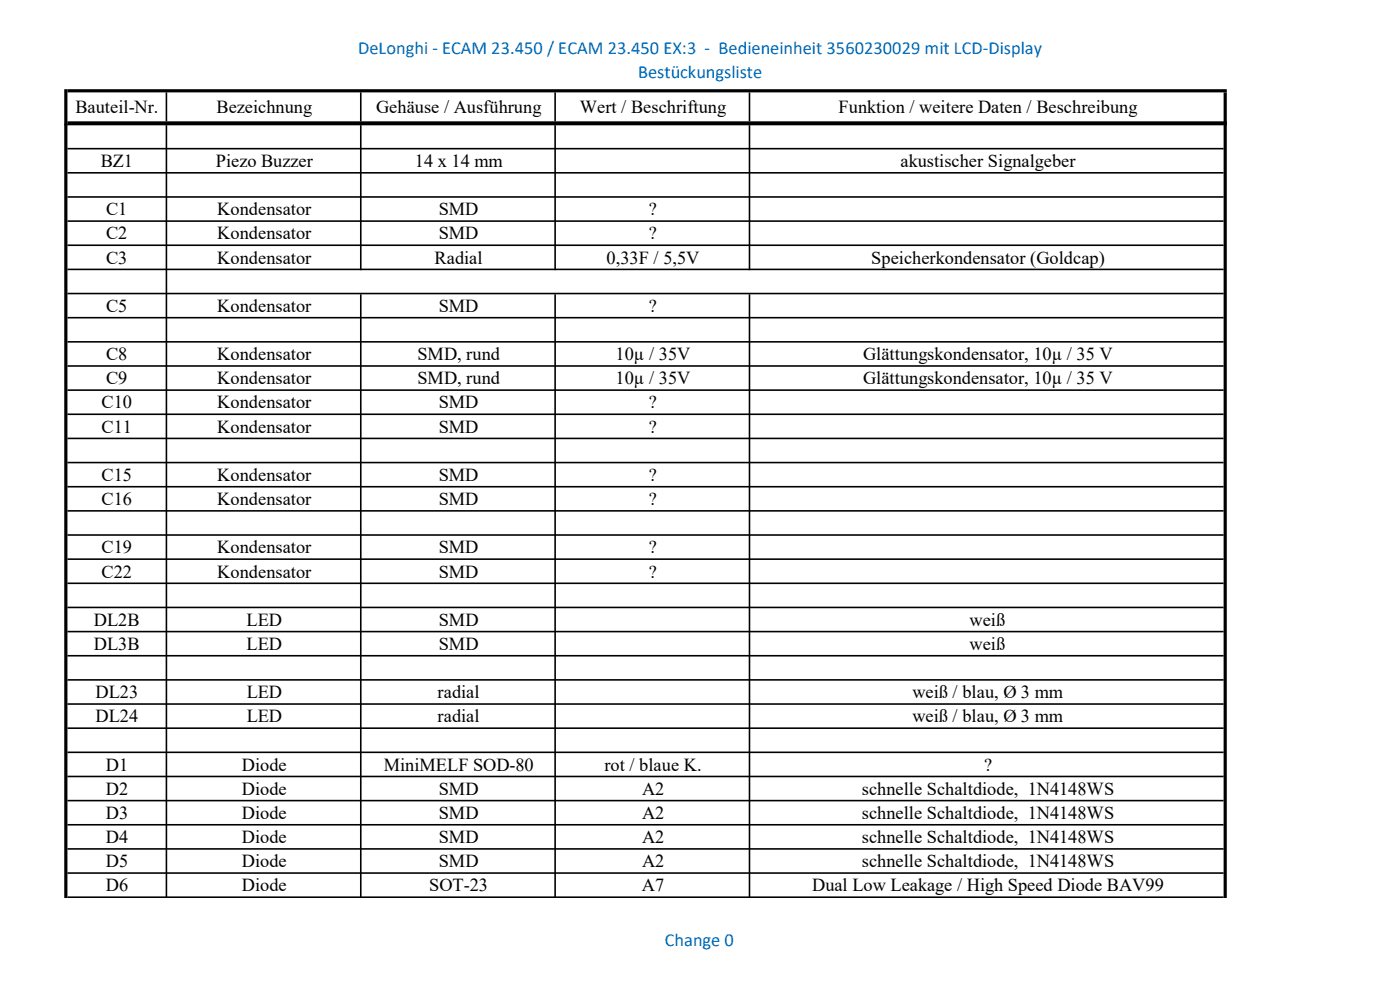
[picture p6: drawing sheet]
<svg xmlns="http://www.w3.org/2000/svg" width="297mm" height="210mm" viewBox="0 0 297 210" stroke-linecap="round" stroke-linejoin="round" font-family="sans-serif">
<defs><g id="words">
<g font-size="3.9" fill="#0070c0">
<text x="76" y="11.4">DeLonghi - ECAM 23.450 / ECAM 23.450 EX:3 - Bedieneinheit 3560230029 mit LCD-Display</text>
<text x="135.4" y="16.5">Bestückungsliste</text>
<text x="141.1" y="200.7">Change 0</text>
</g>
<g font-size="3.9">
<text x="16" y="24">Bauteil-Nr.</text>
<text x="45.9" y="24">Bezeichnung</text>
<text x="79.8" y="24">Gehäuse / Ausführung</text>
<text x="123" y="24">Wert / Beschriftung</text>
<text x="177.9" y="24">Funktion / weitere Daten / Beschreibung</text>
<text x="21.4" y="35.4">BZ1</text>
<text x="45.8" y="35.4">Piezo Buzzer</text>
<text x="88" y="35.4">14 x 14 mm</text>
<text x="191.1" y="35.4">akustischer Signalgeber</text>
<text x="22.5" y="45.7">C1</text>
<text x="46.1" y="45.7">Kondensator</text>
<text x="93.1" y="45.7">SMD</text>
<text x="137.7" y="45.7">?</text>
<text x="22.5" y="50.8">C2</text>
<text x="46.1" y="50.8">Kondensator</text>
<text x="93.1" y="50.8">SMD</text>
<text x="137.7" y="50.8">?</text>
<text x="22.5" y="55.9">C3</text>
<text x="46.1" y="55.9">Kondensator</text>
<text x="92.2" y="55.9">Radial</text>
<text x="128.7" y="55.9">0,33F / 5,5V</text>
<text x="184.9" y="55.9">Speicherkondensator (Goldcap)</text>
<text x="22.5" y="66.2">C5</text>
<text x="46.1" y="66.2">Kondensator</text>
<text x="93.1" y="66.2">SMD</text>
<text x="137.7" y="66.2">?</text>
<text x="22.5" y="76.4">C8</text>
<text x="46.1" y="76.4">Kondensator</text>
<text x="88.6" y="76.4">SMD, rund</text>
<text x="130.6" y="76.4">10µ / 35V</text>
<text x="183.1" y="76.4">Glättungskondensator, 10µ / 35 V</text>
<text x="22.5" y="81.5">C9</text>
<text x="46.1" y="81.5">Kondensator</text>
<text x="88.6" y="81.5">SMD, rund</text>
<text x="130.6" y="81.5">10µ / 35V</text>
<text x="183.1" y="81.5">Glättungskondensator, 10µ / 35 V</text>
<text x="21.5" y="86.7">C10</text>
<text x="46.1" y="86.7">Kondensator</text>
<text x="93.1" y="86.7">SMD</text>
<text x="137.7" y="86.7">?</text>
<text x="21.5" y="91.8">C11</text>
<text x="46.1" y="91.8">Kondensator</text>
<text x="93.1" y="91.8">SMD</text>
<text x="137.7" y="91.8">?</text>
<text x="21.5" y="102">C15</text>
<text x="21.5" y="107.1">C16</text>
<text x="46.1" y="102">Kondensator</text>
<text x="46.1" y="107.1">Kondensator</text>
<text x="93.1" y="102">SMD</text>
<text x="93.1" y="107.1">SMD</text>
<text x="137.7" y="102">?</text>
<text x="137.7" y="107.1">?</text>
<text x="21.5" y="117.4">C19</text>
<text x="46.1" y="117.4">Kondensator</text>
<text x="93.1" y="117.4">SMD</text>
<text x="137.7" y="117.4">?</text>
<text x="21.5" y="122.5">C22</text>
<text x="46.1" y="122.5">Kondensator</text>
<text x="93.1" y="122.5">SMD</text>
<text x="137.7" y="122.5">?</text>
<text x="19.9" y="132.8">DL2B</text>
<text x="19.9" y="137.9">DL3B</text>
<text x="52.3" y="132.8">LED</text>
<text x="52.3" y="137.9">LED</text>
<text x="93.1" y="132.8">SMD</text>
<text x="93.1" y="137.9">SMD</text>
<text x="205.7" y="132.8">weiß</text>
<text x="205.7" y="137.9">weiß</text>
<text x="20.3" y="148.1">DL23</text>
<text x="52.3" y="148.1">LED</text>
<text x="92.8" y="148.1">radial</text>
<text x="193.6" y="148.1">weiß / blau, Ø 3 mm</text>
<text x="20.3" y="153.2">DL24</text>
<text x="52.3" y="153.2">LED</text>
<text x="92.8" y="153.2">radial</text>
<text x="193.6" y="153.2">weiß / blau, Ø 3 mm</text>
<text x="22.4" y="163.5">D1</text>
<text x="51.3" y="163.5">Diode</text>
<text x="81.4" y="163.5">MiniMELF SOD-80</text>
<text x="128.2" y="163.5">rot / blaue K.</text>
<text x="208.8" y="163.5">?</text>
<text x="22.4" y="168.6">D2</text>
<text x="22.4" y="173.7">D3</text>
<text x="51.3" y="168.6">Diode</text>
<text x="51.3" y="173.7">Diode</text>
<text x="93.1" y="168.6">SMD</text>
<text x="93.1" y="173.7">SMD</text>
<text x="136.2" y="168.6">A2</text>
<text x="136.2" y="173.7">A2</text>
<text x="182.8" y="168.6">schnelle Schaltdiode, 1N4148WS</text>
<text x="182.8" y="173.7">schnelle Schaltdiode, 1N4148WS</text>
<text x="22.4" y="178.9">D4</text>
<text x="51.3" y="178.9">Diode</text>
<text x="93.1" y="178.9">SMD</text>
<text x="136.2" y="178.9">A2</text>
<text x="182.8" y="178.9">schnelle Schaltdiode, 1N4148WS</text>
<text x="22.4" y="184">D5</text>
<text x="51.3" y="184">Diode</text>
<text x="93.1" y="184">SMD</text>
<text x="136.2" y="184">A2</text>
<text x="182.8" y="184">schnelle Schaltdiode, 1N4148WS</text>
<text x="22.4" y="189.1">D6</text>
<text x="51.3" y="189.1">Diode</text>
<text x="91.1" y="189.1">SOT-23</text>
<text x="136.2" y="189.1">A7</text>
<text x="172.3" y="189.1">Dual Low Leakage / High Speed Diode BAV99</text>
</g>
</g></defs>
<g fill="#000">
<path d="M14.3 18.9h246v.7h-246zM14.3 25.7h246v.7h-246z" fill-rule="evenodd"/>
<path d="M35.1 19.6h.4v6.1h-.4zM76.4 19.6h.3v6.1h-.3zM117.6 19.6h.3v6.1h-.3zM158.8 19.6h.4v6.1h-.4zM13.6 18.9h.7v7.7h-.7zM35.1 26.4h.4v.2h-.4zM76.4 26.4h.3v.2h-.3zM117.6 26.4h.3v.2h-.3zM158.8 26.4h.4v.2h-.4zM259.6 19.6h.7v7h-.7z" fill-rule="evenodd"/>
<path d="M14.3 26.2h245.3v.4h-245.3zM14.3 31.4h245.3v.3h-245.3zM14.3 36.5h245.3v.3h-245.3zM14.3 41.6h245.3v.4h-245.3zM14.3 46.7h245.3v.4h-245.3zM14.3 51.9h245.3v.3h-245.3zM14.3 57h245.3v.3h-245.3zM14.3 62.1h245.3v.3h-245.3zM14.3 67.2h245.3v.4h-245.3zM14.3 72.3h245.3v.4h-245.3zM14.3 77.5h245.3v.3h-245.3zM14.3 82.6h245.3v.3h-245.3zM14.3 87.7h245.3v.4h-245.3zM14.3 92.8h245.3v.4h-245.3zM14.3 98h245.3v.3h-245.3zM14.3 103.1h245.3v.3h-245.3zM14.3 108.2h245.3v.3h-245.3zM14.3 113.3h245.3v.4h-245.3zM14.3 118.4h245.3v.4h-245.3zM14.3 123.6h245.3v.3h-245.3zM14.3 128.7h245.3v.3h-245.3zM14.3 133.8h245.3v.4h-245.3zM14.3 138.9h245.3v.4h-245.3zM14.3 144.1h245.3v.3h-245.3zM14.3 149.2h245.3v.3h-245.3zM14.3 154.3h245.3v.3h-245.3zM14.3 159.4h245.3v.4h-245.3zM14.3 164.5h245.3v.4h-245.3zM14.3 169.7h245.3v.3h-245.3zM14.3 174.8h245.3v.3h-245.3zM14.3 179.9h245.3v.4h-245.3zM14.3 185h245.3v.4h-245.3zM14.3 190.2h245.3v.3h-245.3z" fill-rule="evenodd"/>
<path d="M76.4 26.6h.3v30.7h-.3zM117.6 26.6h.3v30.7h-.3zM158.8 26.6h.4v30.7h-.4zM13.6 26.2h.7v164.3h-.7zM35.1 26.6h.4v163.9h-.4zM76.4 62.4h.3v128.1h-.3zM117.6 62.4h.3v128.1h-.3zM158.8 62.4h.4v128.1h-.4zM259.6 26.2h.7v164.3h-.7z" fill-rule="evenodd"/>
</g>
<use href="#words"/>
</svg>
